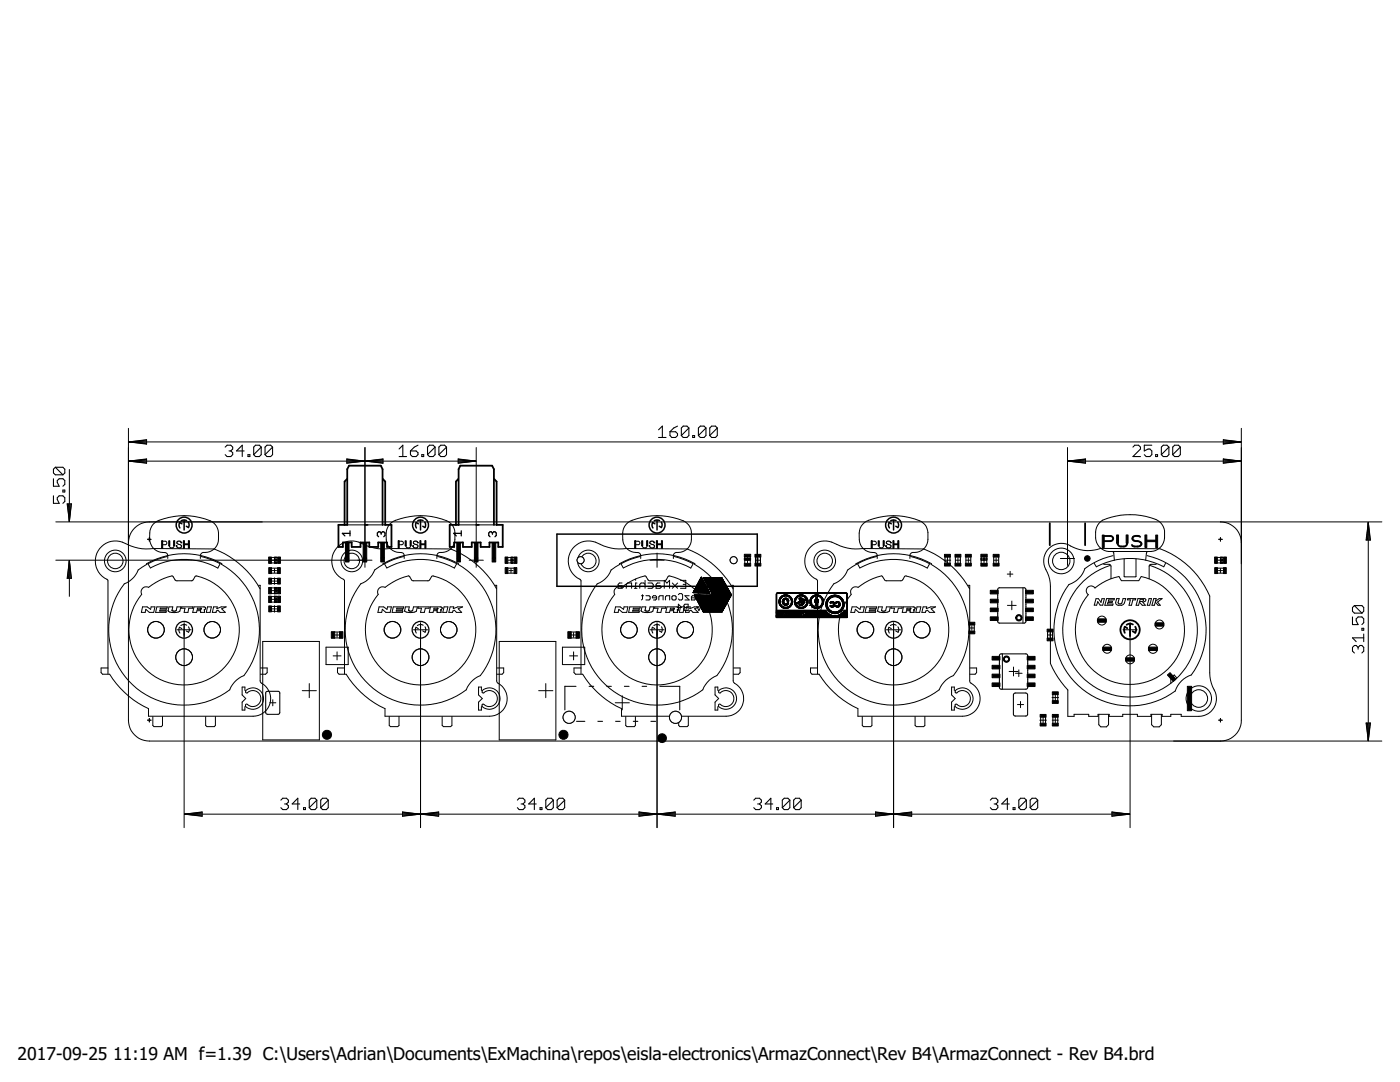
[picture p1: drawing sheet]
<svg xmlns="http://www.w3.org/2000/svg" width="279mm" height="216mm" viewBox="0 0 279 216" stroke-linecap="round" stroke-linejoin="round" font-family="sans-serif">
<defs><g id="words">
<g font-size="3.5">
<text x="3.5" y="211.4">2017-09-25</text>
<text x="22.6" y="211.4">11:19 AM f=1.39 C:\Users\Adrian\Documents\ExMachina\repos\eisla-electronics\ArmazConnect\Rev B4\ArmazConnect - Rev B4.brd</text>
</g>
</g></defs>
<g fill="none" stroke="#000" stroke-width=".2">
<path d="M24.8 116.5l1-.5 .9-.8 .9-1.5a14.8 14.8 0 0 1 21.5 3.4 15.1 15.1 0 0 1-.4 17.7l-1.1 .6-.8 .7-1 1.5a15 15 0 0 1-19.7-1.3 15 15 0 0 1-1.3-19.8zM26.9 105.4l.4-.4a4 4 0 0 1 2.5-.9h213.8a4.2 4.2 0 0 1 4.1 4.2v35.4a4.2 4.2 0 0 1-4.1 4.2h-213.8a4.2 4.2 0 0 1-4.2-4.2v-35.4l.2-1.1a3.9 3.9 0 0 1 1.1-1.8zM28.4 117.4l.5-.3 .8 .1 2.2-1.4 2.4-.9 .9 1h3.1l.7-1a11 11 0 0 1 7.9 14.8 11 11 0 0 1-15.8 5.4 11 11 0 0 1-2.8-16.5l-.1-.5zM29.4 107.6h.7M29.8 107.3v.7M32.4 108h.7l.2 .3-.2 .4h-.7M33.4 111l-2 .6-1.9 .9 .5 .8a14.1 14.1 0 0 1 13.5 0l.4-.8-1.8-.8-2-.7M33.5 111.4l-.1-.7-.3-.4a2.91 2.91 0 0 1-3.2-3.3 3.1 3.1 0 0 1 2.8-3.5 12.8 12.8 0 0 1 10 .9 3.9 3.9 0 0 1 .7 4.1 2.97 2.97 0 0 1-3.1 1.8l-.3 .3v.8M51.6 116.8h.3v19l.1 .4a3.5 3.5 0 0 1 1.9 4 3.5 3.5 0 0 1-3.4 2.7h-20.9v-1.5a17.9 17.9 0 0 1-7.7-6.9h-1.4l-.3-.3v-.9h1.3M51.9 117.5a18 18 0 0 0-9.2-8h-12.1a9.7 9.7 0 0 1-6.2-1.3 4.1 4.1 0 0 0-5.1 2.4 4.1 4.1 0 0 0 2.2 5.2v18.7M54.1 119.6h1.3M54.1 117.9h1.3"/>
<path d="M54.1 116h1.3M54.2 119h1.2M54.2 118.4h1.2M54.2 117.3h1.2M54.2 111.2h1.2M54.2 112.3h1.2M54.3 111.8h1M54.4 113.9h.8M54.8 111.3v1M54.8 113.5v.8M54.8 115.3v1.3M54.8 117.2v1.3"/>
<path d="M54.8 118.9v1.3M69.3 104.7h7.6M71.4 111.8h2.8M72 116.5a4.8 4.8 0 0 0 2.8-2.8 14.8 14.8 0 0 1 21.5 3.4 15 15 0 0 1-.4 17.7l-1.1 .6-.8 .7-1 1.5a15.1 15.1 0 0 1-19.7-1.3 15.1 15.1 0 0 1-1.3-19.8zM72.8 110.4v2.8M75.6 117.4l.5-.3 .8 .1 2.2-1.4 2.4-.9 .9 1h3.1l.7-1a11 11 0 0 1 7.9 14.8 11 11 0 0 1-15.8 5.4 11 11 0 0 1-2.8-16.5l-.1-.5zM79.6 108h.7l.2 .3-.2 .4h-.7M80.5 111l-1.9 .6-1.9 .9 .5 .8a14.1 14.1 0 0 1 13.5 0l.4-.8-1.8-.8-2-.7M80.7 111.4a1.04 1.04 0 0 0-.2-1l-.2-.1a2.91 2.91 0 0 1-3.2-3.3 3.1 3.1 0 0 1 2.8-3.5 12.8 12.8 0 0 1 10 .9 3.9 3.9 0 0 1 .7 4.1 2.97 2.97 0 0 1-3.1 1.8l-.3 .3v.8M91.5 104.7h7.6M93.6 111.8h2.9M95 110.4v2.8"/>
<path d="M98.8 116.8h.3v19a.88 .88 0 0 0 .7 .8 3.5 3.5 0 0 1 1.2 3.9 3.5 3.5 0 0 1-3.3 2.4h-20.9v-1.5a17.9 17.9 0 0 1-7.7-6.9h-1.4l-.3-.3v-.9h1.3M99.1 117.5a18 18 0 0 0-9.2-8h-12.1a9.7 9.7 0 0 1-6.2-1.3 4.1 4.1 0 0 0-5.1 2.4 4.1 4.1 0 0 0 2.2 5.2v18.7M101.4 111.2h1.2M101.4 112.3h1.2M101.5 111.8h1M101.6 113.9h.8M102 111.3v1M102 113.5v.8M122 113.7a4.7 4.7 0 0 1-2.8 2.8 15.1 15.1 0 0 0 1.3 19.8 15.1 15.1 0 0 0 19.8 1.3l.5-1 .8-.9 1.5-.9a15.1 15.1 0 0 0 1.3-16.3 15.1 15.1 0 0 0-14.4-8 14 14 0 0 0-8 3.2M122.9 117.4l.4-.3 .8 .1 2.2-1.4 2.4-.9 .9 1h3.1l.7-1a11 11 0 0 1 7.9 14.8 11 11 0 0 1-15.8 5.4 11 11 0 0 1-2.8-16.5l-.1-.8zM124.1 116.3h-.5l-.2 .3v.8h.7l.3-.3-.3-.2h-.7M125 117.4v-.8l.2-.3h.8v1.1"/>
<path d="M126.6 117.4h.5M126.8 108h.7l.2 .3-.2 .4h-.7M126.9 115.5v.3M127.1 116.3h-.2v1.1M127.7 111l-1.9 .6-1.9 .9 .5 .8a14.1 14.1 0 0 1 13.5 0l.4-.8-1.8-.8-2-.7M127.9 111.4l-.1-.7-.3-.4a2.91 2.91 0 0 1-3.2-3.3 3.1 3.1 0 0 1 2.8-3.5 13.5 13.5 0 0 1 9.6 .6l.4 .3a3.8 3.8 0 0 1 .7 4.1 2.92 2.92 0 0 1-3.1 1.8l-.3 .3v.8M128 118.9h.4M128.2 118.7v.8l-.2 .2M128.7 116.6l-.2-.3h-.5l-.3 .3v.8M128.7 115.8v1.6M128.9 118.9h.6l.3 .2v.4l-.3 .2h-.6M129.3 116.3h.8l.3 .3v.5l-.3 .3h-.8"/>
<path d="M129.7 111.8h2.8M131 119.3h-.8l.2-.4h.4l.2 .2v.4l-.2 .2h-.4M131.1 110.4v2.8M131.5 119.7v-.6l.2-.2h.6v.8M131.7 116.3h-.5l-.3 .3v.8h.8l.3-.3-.3-.2h-.8M132.6 117.4v-1.6l.5 .5 .5-.5v1.6M132.8 119.7v-.6l.2-.2h.6v.8M134.2 116.3l1 1.1M134.3 118.9h.4l.2 .2v.4l-.2 .2h-.4l-.2-.2v-.4zM135.2 116.3l-1 1.1M135.4 118.7l.2-.3h.4l.2 .3v.8l-.2 .2h-.4l-.2-.2M135.8 115.8h1.1v1.6h-1.1"/>
<path d="M136.3 116.6h.6M137.5 118.9h-.8l.8 .8h-.8M138.3 118.3h3.3M138.3 118.2h3.3M138.4 118.1h3.2M138.4 118.1h3.1M138.4 118l3.1 .1M138.4 118h3.1M138.5 118.3h3.1M138.5 118h3M138.5 117.9h2.9M138.5 117.8l2.9 .1"/>
<path d="M138.5 117.8h2.9M138.6 117.8h2.8M138.6 118.7h7.3M138.6 118.7h.6M138.6 117.7h2.7M138.6 118.8h3.5M138.7 117.6h2.6M138.7 118.9h3.3M138.7 117.5h2.5M138.7 119h3.3M138.7 117.4h2.5M138.8 119.1h7"/>
<path d="M138.8 117.4h2.3M138.8 119.1h3.1M138.8 117.3h2.3M138.8 119.2h3.1M138.8 117.2l2.3 .1M138.9 119.2h3M138.9 117.2h2.2M138.9 119.3h2.9M138.9 117.2h2.1M138.9 119.4h2.9M138.9 117.1h2.1M139 117h1.9"/>
<path d="M139 116.9h1.9M139.1 116.8h1.8M139.1 119.7h2.5M139.1 119.7h2.6v-.8l.4-.5 .4 .5v.8M139.1 116.7h1.7M139.1 119.8h2.5M139.1 116.6l1.7 .1M139.2 119.8h2.4M139.2 116.6h1.5M139.2 119.9h2.3M139.2 116.5h1.5M139.2 120h2.3"/>
<path d="M139.3 116.4h1.4M139.3 116.4h1.3M139.3 116.3h1.3M139.4 116.3h1.2M139.4 116.2h1.1M139.4 116.1h1.1M139.5 116.1h1M139.5 116h.9M139.6 115.9h.8M139.6 115.8h.7M139.7 115.7h.6M139.7 119.1v.6"/>
<path d="M139.7 119.1l-.2-.2-.2 .2v.6M139.7 115.6h.5M139.7 115.5h.5M139.8 118.3h1.9M139.8 115.5h.4M139.8 115.5h.3M139.8 115.4h.3M139.8 115.3h.3M139.9 115.3h.2M139.9 115.3h.1M139.9 118.9l-.2 .2M139.9 115.2h.1"/>
<path d="M140 115.2h.1M140 115.1l1.7 3.3-3.4-.1M140 115.1l-1.7 3.2M140.1 118.9v.8M140.4 115.3h3.7M140.4 115.4h3.7M140.5 115.4h3.6M140.5 115.4l3.7 .1M140.5 115.5h3.7M140.6 115.6h3.6M140.6 115.6l3.7 .1M140.7 115.8h3.7"/>
<path d="M140.7 115.8l3.7 .1M140.7 115.9h3.7M140.8 115.9l3.6 .1M140.8 118.9l.4 .4M140.8 116.1h3.7M140.9 116.1h2.6M140.9 116.2h2.6M140.9 116.2l3.7 .1M140.9 116.3h2.5M141 116.3h2.4M141.1 116.5h3.7M141.1 116.5h2.2"/>
<path d="M141.1 116.6h2.2M141.2 118.9v.8M141.2 116.8h2M141.3 116.9h1.8M141.3 117h1.8M141.4 117h1.6M141.4 117.1h1.6M141.4 117.2h1.6M141.5 117.3h1.4M141.6 117.5h1.2M141.6 119.9h3.7M141.6 117.6h1.1"/>
<path d="M141.7 119.9h3.6M141.7 119.6l-2.6 .1M141.7 117.6h1M141.7 119.6h-2.7M141.7 119.8h3.7M141.7 119.5h-2.7M141.7 117.7h1M141.8 119.5h-2.8M141.8 119.7h.9M141.8 117.8h.8M141.8 119.6l.9 .1M141.8 117.9h.8"/>
<path d="M141.9 119.5h.7M142 119.4h.6M142 119.3h.5M142 118.2h.4M142 118.3h.4M142 118.9h-3.8l-.2 .2v.6h.6l.2-.2-.2-.2h-.6M142 119.2l.5 .1M142 118.3h.3M142.1 119.2h.4M142.1 118.8l-3.5-.1 1.8 3.4M142.1 118.8l-1.7 3.3M142.1 119.1h.3"/>
<path d="M142.1 118.4h.2M142.2 119l.2 .1M142.2 118.5h.1M142.2 119h.1M142.2 118.6h.1M142.2 118v1.4M142.2 118.9h.1M142.3 118.9l-1.9 3.2M142.3 118.4h-.2M142.4 118.8l.6 1.3-.7-1.2M142.4 118.6h3.5M142.4 118.2h-.4"/>
<path d="M142.5 118.9h3.3M142.5 118.5h3.4M142.5 118.1l-.5 .1M142.5 118.1h-.6M142.5 118.4h3.3M142.5 119h3.3M142.5 118h-.6M142.5 119.1h3.2M142.6 119.2h3.1M142.6 117.9l-.7 .1M142.6 118.3h3.1M142.6 119.3h3"/>
<path d="M142.6 118.2h3.1M142.6 119.4h3M142.6 118.1l3.1 .1M142.7 119.4h2.9M142.7 118.1h2.9M142.7 119.5h2.8M142.7 118h2.9M142.7 117.7h-1M142.7 117.9h2.8M142.8 117.9h2.7M142.8 119.7h2.6M142.8 117.8h2.7"/>
<path d="M142.8 117.5h-1.2M142.8 117.4l-1.2 .1M142.9 117.7h2.5M142.9 117.4h-1.3M142.9 117.6l2.5 .1M142.9 117.6h2.5M142.9 117.6h2.4M142.9 117.3h-1.4M142.9 117.5h2.4M142.9 117.2l-1.4 .1M143 117.4h2.3M143 117.4h2.2"/>
<path d="M143 118.6h2.9M143 117.1h-1.6M143 117.3h2.2M143.1 117.2h2.1M143.1 117.2h2M143.1 117.1l2 .1M143.1 117.1h2M143.2 117.1h1.9M143.2 117h1.8M143.2 116.8h-2M143.2 116.9h1.8M143.2 116.7l-2 .1"/>
<path d="M143.2 116.9h1.7M143.2 116.7h-2M143.3 116.8h1.6M143.3 116.7h1.6M143.3 116.6l1.5 .1M143.4 116.6h1.4M143.4 116.4l-2.4 .1M143.4 116.4h-2.4M143.4 116.5h1.3M143.5 116.4h1.2M143.5 116.3h1.1M143.6 116.2h1"/>
<path d="M143.6 116.1l.9 .1M144 115.2l2 3.5M144 115.2l-3.6 .1 1.8 3.3M144 115.2l-1.8 3.4M144 115.2l-1.6 3.4 2.7 .1-2.7 .1M144.3 115.7h-3.7M144.3 115.7l-3.6 .1M144.5 116h-3.7M144.5 116l-3.7 .1M144.7 118.7h1.3M145.3 120h-3.7M145.4 119.8l-3.7 .1"/>
<path d="M145.4 119.7h-3.6M145.5 119.6l-2.7 .1M145.5 119.6h-3.7M145.8 119h-3.3M145.9 118.9h-3.5M145.9 118.8l-3.5 .1M145.9 118.8h-2.9M146 118.7l-1.9 3.4h-3.7M146 116.8h.3v19a.88 .88 0 0 0 .7 .8 3.5 3.5 0 0 1 1.2 3.9 3.5 3.5 0 0 1-3.3 2.4h-20.9v-1.5a17.9 17.9 0 0 1-7.7-6.9h-1.4l-.3-.3v-.9h1.4M146.3 117.5a18 18 0 0 0-9.2-8h-12.1a9.7 9.7 0 0 1-6.2-1.3 4.1 4.1 0 0 0-5.1 2.4 4.1 4.1 0 0 0 2.2 5.2l.1 18.7M148.6 111.2v1.2M148.7 111.8h1"/>
<path d="M149.2 111.3v1M149.7 111.2v1.2M150.8 111.8h.9M151.3 111.4v.8M166.4 116.5l1.5-.9a4.4 4.4 0 0 0 1.3-1.9 14.8 14.8 0 0 1 21.5 3.4 15 15 0 0 1-.4 17.7l-1.5 .9-.8 .9-.6 1a15 15 0 0 1-19.7-1.3 15 15 0 0 1-1.3-19.8zM174 108h.7l.2 .4-.2 .3h-.7M174.9 111l-1.9 .6-1.9 .9 .5 .8a14.1 14.1 0 0 1 13.5 0l.4-.8-1.8-.8-2-.7M175.1 111.4l-.1-.7-.3-.4a2.91 2.91 0 0 1-3.2-3.3 3.1 3.1 0 0 1 2.8-3.5 12.8 12.8 0 0 1 10 .9 3.9 3.9 0 0 1 .7 4.1 2.92 2.92 0 0 1-3.1 1.8l-.3 .3v.8M175.9 114.9l-2.4 .9-2.2 1.4a1.02 1.02 0 0 0-1.2 .2 1.02 1.02 0 0 0-.2 1.2 11 11 0 0 0 2.8 16.5 11 11 0 0 0 15.8-5.4 11 11 0 0 0-7.9-14.8l-.7 1h-3.1l-.9-1M188.4 111.8h1.3M189.1 111.1v1.3M190.7 111.8h1"/>
<path d="M191.2 111.3v1M192.8 111.8h.9M193.2 116.8h.3v19l.1 .4a3.5 3.5 0 0 1 1.9 4 3.5 3.5 0 0 1-3.4 2.7h-20.9v-1.5a17.9 17.9 0 0 1-7.7-6.9h-1.4l-.3-.3v-.9h1.4M193.3 111.3v.9M193.5 117.5a18 18 0 0 0-9.2-8h-12.1a9.7 9.7 0 0 1-6.2-1.3 4 4 0 0 0-5.1 2.3 4 4 0 0 0 2.1 5.2l.2 .2v18.6M195.8 111.2v1.2M195.9 111.8h1M196.4 111.3v1M196.9 111.2v1.2M198.4 111.8h.8M198.8 111.4v.8M201 114.6h1.1"/>
<path d="M201.6 114v1.1M201.9 119.9v1.8M204.2 117.3v7M209.4 109.4a3.8 3.8 0 0 1 4.9-.2 6.9 6.9 0 0 0 5.3 .2l11.9 .1a17.3 17.3 0 0 1 9.9 9.4v15.4l.2 1.4 .4 1.3a3.6 3.6 0 0 1 .5 3.8 3.6 3.6 0 0 1-3.2 2.1h-3.6v-.4h-2v.4h-1.8v-.4h-2.2v.4h-2.7v-.4h-2.9v.4h-2.7v-.4h-2.3v.4h-1.8v-.4h-2.9v.4h-1.3v-5.2l-2-2.5-1.5-2.8v-15.4l-.1-1.4-.5-1.3a3.7 3.7 0 0 1 .4-4.9zM211.6 111.4h2.8M213 110v2.8M217 117.3l.4-.3 .5-.1 .6 .4 .7-.5a10.6 10.6 0 0 1 4.1-1.8l.5 .9h3.5l.5-.9a10.9 10.9 0 0 1 7.8 14.7 10.9 10.9 0 0 1-15.7 5.3 10.9 10.9 0 0 1-2.7-16.3l-.4-.7zM218.4 112.4l.4 .7a14.5 14.5 0 0 1 13.5 0l.3-.7M218.7 119.5h.5l.5 .7 .2-.7h.5l-.3 1.3h-.5l-.5-.7-.2 .7h-.5zM219.3 104.4a3.8 3.8 0 0 1 2.5-1.2 13.3 13.3 0 0 1 9.5 .8l.6 .6a3.9 3.9 0 0 1 .1 4.1l-.6 .7a2.66 2.66 0 0 1-1.7 .6h-8.4a3.1 3.1 0 0 1-2.6-3.8 2.9 2.9 0 0 1 .6-1.8zM220.3 112.6h1.1l.3 .2v2.7M220.9 119.4h1.5l-.1 .3h-1l-.1 .3h.8v.2h-.9l-.1 .3h1.1v.3h-1.6z"/>
<path d="M221.6 112.8a13.4 13.4 0 0 0-7 20.7 13.4 13.4 0 0 0 21.8 0 13.4 13.4 0 0 0-6.9-20.7M222.1 110.1l.2 .2 .1 1.5M222.1 110.9l-1 .2a14.2 14.2 0 0 0-4.6 2.4 5.1 5.1 0 0 1-3.2 3.1 15.2 15.2 0 0 0 1.5 19.8 15.2 15.2 0 0 0 19.7 1.5 5 5 0 0 1 3.2-3.2 15.2 15.2 0 0 0-8.8-23.8M222.9 119.4h.5l-.3 .8 .3 .3 .4-.1 .3-1h.6l-.5 1.2a1.26 1.26 0 0 1-1.4 0l-.1-.4zM224.3 111.5v3.5l.2 .1 2.2-.1v-3.5M225.1 119.4h1.6l-.1 .3h-.5l-.3 1.1h-.5l.3-1.1h-.6zM227.1 119.4l1.5 .1v.4l-.5 .3 .5 .6h-.6l-.6-.7-.2 .7h-.5zM227.6 119.6h.5l.1 .3-.8 .1zM228.9 110.1l-.3 1.7M229.3 119.4h.5l-.4 1.4h-.4zM230.3 119.4h.4l-.1 .6 .7-.6h.6l-.9 .7 .6 .7h-.5l-.5-.7-.2 .7h-.5zM230.7 112.6h-1l-.3 .2-.1 2.7"/>
<path d="M243 111.2h1.2M243 112.3h1.2M243.1 111.8h1M243.2 113.9h.8M243.2 107.6h.7M243.6 107.3v.7M243.6 111.3v1M243.6 113.5v.8M28.4 121.1h1l.7 .5 .1-.5h.7l-.2 1.1h-.9l-.7-.6-.1 .6h-.8zM31.3 121.1h2.1l-.1 .2h-1.3v.2h1.2l-.1 .3h-1.2v.1h1.3l-.1 .3h-2zM33.7 121.1h.8l-.2 .7a.57 .57 0 0 0 .9 0l.1-.7h.8l-.2 .8a2.03 2.03 0 0 1-2.4 0zM34.3 121.8h.1"/>
<path d="M35.3 125.7h2.8M36.3 121.1h2.2l-.1 .3h-.7l-.2 .8h-.8l.2-.8h-.7zM36.7 124.2v2.9M38.7 121.1h2.1l.2 .2-.2 .4v.5h-.7l-.1-.3h-.7l-.1 .3h-.7zM39.4 121.3l.8 .2-.2 .1h-.6zM40.7 121.7h.1M41.4 121.1h.8l-.3 1.1h-.7zM42.6 121.1h.7v.4l.9-.4h.9l-.9 .4 .8 .7h-1.1l-.4-.4-.3 .1-.1 .3h-.7zM48.9 137.8v-.7h-.6v1.6l.7 .7-.7 .7v1.6h.6v-.7M49 137.8a2.14 2.14 0 0 1 3 .1 2.14 2.14 0 0 1 0 3 2.14 2.14 0 0 1-3 .1v-.4l.2-.1a1.64 1.64 0 0 0 2.4 .1 1.64 1.64 0 0 0 0-2.4 1.64 1.64 0 0 0-2.4 .1l-.2-.1zM52 133.3h1.3v.9l-.3 .3h-1M52.4 128h11.3v19.6h-11.3z"/>
<path d="M54.1 121.5h1.3M54.2 120.1h1.2M54.4 139.6v1.2M54.8 120.8v1.4M60.3 137.8h2.8M61.7 136.4v2.8M65.1 129.1h4.4v3.5h-4.4zM66.5 130.9h1.6M66.8 127.3h1M66.8 126.1h1M66.8 126.7h1M67.3 126.2v1"/>
<path d="M67.3 130.1v1.6M75.6 121.1h1l.6 .5 .1-.5h.8l-.2 1.1h-.9l-.7-.6-.1 .6h-.8zM78.5 121.1h2.1l-.1 .2h-1.3v.2h1.2l-.1 .3h-1.2v.1h1.3l-.1 .3h-2zM80.9 121.1h.8l-.2 .7a.55 .55 0 0 0 .9 0l.1-.7h.8l-.2 .8a2.03 2.03 0 0 1-2.3 0zM81.5 121.8h.1M82.5 125.7h2.8M83.5 121.1h2.2l-.1 .3h-.7l-.2 .8h-.8l.2-.8h-.7zM83.9 124.2v2.9M85.9 121.1h2.1l.2 .2-.2 .4v.5h-.8v-.3h-.7l-.1 .3h-.7zM86.6 121.3l.8 .2-.8 .1zM87.9 121.7h.1M88.6 121.1h.8l-.3 1.1h-.7z"/>
<path d="M89.8 121.1h.8l-.1 .4 .9-.4h.9l-.9 .4 .7 .7h-1l-.4-.4-.3 .1-.1 .3h-.7zM96.1 137.8v-.7h-.6v1.6l.7 .7-.7 .7v1.6h.6v-.7M96.2 137.8a2.14 2.14 0 0 1 3 .1 2.14 2.14 0 0 1 0 3 2.14 2.14 0 0 1-3 .1l.1-.5a2.6 2.6 0 0 0 1.9 .4 1.62 1.62 0 0 0 .8-2.4 1.62 1.62 0 0 0-2.6-.2l-.2-.1zM99.2 133.3h1.3v.9l-.3 .3h-1M99.6 128h11.3v19.6h-11.3zM107.5 137.8h2.8M108.9 136.4v2.8M112.2 129.1h4.5v3.5h-4.5zM113.7 130.9h1.6M114 127.3h1M114 126.1h1M114 126.7h1"/>
<path d="M114.5 126.2v1M114.5 130.1v1.6M122.9 121.1h.9l.6 .5 .1-.5h.8l-.2 1.1h-.9l-.7-.6-.1 .6h-.8zM124.2 138.8v2.8M125.7 121.1h2.1l-.1 .2h-1.3v.2h1.2l-.1 .3h-1.2v.1h1.3l-.1 .3h-2zM128.1 121.1h.8l-.2 .7a.54 .54 0 0 0 .9 0l.1-.7h.8l-.2 .8a2.03 2.03 0 0 1-2.3 0zM128.7 121.8h.1M129.7 125.7h2.8M130.7 121.1h2.2l-.1 .3h-.7l-.2 .8h-.8l.2-.8h-.7zM131.1 124.2v2.9M133.1 121.1h2.1l.2 .2-.2 .4v.5h-.7l-.1-.3h-.7l-.1 .3h-.7zM133.8 121.3l.8 .2-.2 .1h-.6z"/>
<path d="M135.1 121.7h.1M135.2 121.2h.8l-.6-.6v1.2M135.8 121.1h.8l-.3 1.1h-.7zM136.5 120.8l.2-.2h.6v1.2h-.6l-.2-.2 .2-.4zM136.7 121.2h.6M137 121.1h.8l-.1 .4 .9-.4h.9l-.9 .4 .7 .7h-1l-.4-.4-.3 .1-.1 .3h-.7zM139.1 121l.4 .8 .4-.8M139.3 120h2.2M139.3 120.1h2.1M139.3 120.2h2.1M139.4 120.2h2M139.4 120.3h1.9"/>
<path d="M139.4 120.4h1.9M139.5 120.4h1.8M139.5 120.5h1.7M139.6 120.6h1.6M139.6 120.7h1.5M139.7 120.8h1.4M139.7 120.9h1.3M139.8 121h4.9M139.8 121.1h4.9M139.8 121.1h4.8M139.9 121.2h1M139.9 121.2h4.7"/>
<path d="M140 121.4l4.5 .1M140 121.5h4.4M140.1 121.6h4.3M140.1 121.7h4.2M140.2 121.7h4.1M140.2 121.8h4.1M140.3 121.9h3.9M140.3 122h3.9M140.3 122h3.8M140.3 122.1h3.8M140.6 121l-.2 .4M140.9 121l-1.1 .1"/>
<path d="M141 121l.2 .2v.4l-.2 .2M141.1 120.9h3.6M141.1 120.9h3.7M141.2 120.8h3.6M141.2 120.6h3.7M141.3 120.6h3.6M141.4 120.4h3.6M141.6 120.1h3.6M141.6 120h3.6M141.9 120.6l-.2 .2v.4l.2 .2M142.1 121.4l-.4 .4M142.5 120.6v1.2"/>
<path d="M143.3 137.8v-.7h-.6v1.6l.7 .7-.7 .7v1.6h.6v-.7M143.4 137.8a2.14 2.14 0 0 1 3 .1 2.14 2.14 0 0 1 0 3 2.14 2.14 0 0 1-3 .1l.1-.5a2.6 2.6 0 0 0 1.9 .4 1.62 1.62 0 0 0 .8-2.4 1.62 1.62 0 0 0-2.6-.2l-.2-.1zM144.4 121.5h-4.3M144.5 121.4h-4.5M144.5 121.3h-4.5M144.5 121.3h-4.6M144.6 121.2h-3.7M144.7 121l-3.7 .1M144.8 120.8l-3.7 .1M144.9 120.7h-3.7M145 120.5l-3.7 .1M145 120.5h-3.7"/>
<path d="M145 120.4l-3.6 .1M145.1 120.3l-3.7 .1M145.1 120.3h-3.7M145.1 120.2h-3.6M145.2 120.2h-3.7M145.2 120.1l-3.7 .1M146.4 133.3h1.3v.9l-.3 .3h-1M161.5 120.8h1M162 120.3v1M170.1 121.1h.8l.7 .5 .1-.5h.8l-.2 1.1h-.9l-.7-.6-.1 .6h-.8zM172.9 121.1h2.1l-.1 .2h-1.3v.2h1.2l-.1 .3h-1.2v.1h1.3l-.1 .3h-2.1zM175.9 121.8a.57 .57 0 0 0 .9 0l.1-.7h.8l-.2 .8a2.21 2.21 0 0 1-2.3 0"/>
<path d="M175.9 121.8h.1M175.9 121.8l.2-.7h-.8l-.2 .8M176.9 125.7h2.8M177.9 121.1h2.2l-.1 .3h-.7l-.2 .8h-.8l.2-.8h-.7zM178.3 124.2v2.9M181 121.3l.8 .2-.2 .1h-.6zM181.6 121.9h.1M182.4 121.7l.2-.4-.2-.2h-2.1l-.2 1.1h.7l.1-.3h.7M182.4 121.7h.1M182.4 121.7v.5h-.7v-.3M183 121.1h.8l-.3 1.1h-.7zM184.2 121.1h.8l-.1 .4 .9-.4h.9l-.9 .4 .7 .7h-1l-.4-.4-.3 .1-.1 .3h-.7z"/>
<path d="M190.5 137.8v-.7h-.6v1.6l.7 .7-.7 .7v1.6h.6v-.7M190.6 137.8a2.14 2.14 0 0 1 3 .1 2.14 2.14 0 0 1 0 3 2.14 2.14 0 0 1-3 .1l.1-.5a2.6 2.6 0 0 0 1.9 .4 1.62 1.62 0 0 0 .8-2.4 1.62 1.62 0 0 0-2.6-.2l-.2-.1zM193.5 125.3h.9M193.6 133.3h1.3v.9l-.3 .3h-1M194 124.9v.9M200 130.5v7M201.1 120.8h1.7M201.4 134h1.8M202.3 133.1v1.8M202.6 134.3h1.4M203.3 133.7v1.3M203.7 140v1.2"/>
<path d="M209.1 126.7h.9M209.6 126.3v.8M210 139.2h1.3M210.6 138.5v1.3M224.1 125.7h2.8M225.5 124.2v2.9M233.7 135.4v1M234.1 134.9l.2-.2 .5 .5M29.4 143.7h.7M29.8 143.4v.7M32.4 143v1.8l-.2 .2h-1.5l-.2-.2v-1.8M43 143v1.8l-.2 .2h-1.5l-.3-.3v-1.7"/>
<path d="M53.8 140.2h1.3M79.6 143v1.8l-.2 .2h-1.5l-.2-.2v-1.8M90.2 143v1.8l-.3 .2h-1.4l-.3-.3v-1.7M122.8 140.2h2.8M126.8 143v1.8l-.2 .2h-1.5l-.2-.2v-1.8M137.4 143v1.8l-.3 .2h-1.4l-.3-.3v-1.7M174 143v1.8l-.2 .2h-1.5l-.2-.2v-1.8M184.6 143v1.8l-.3 .2h-1.4l-.3-.3v-1.7M203.1 140.6h1.2M207.5 143.7h1.3M208.2 143v1.4M210 143.7h1.2"/>
<path d="M210.6 143.1v1.2M219.3 142.6v2l.4 .4h1.1l.4-.4v-2M229.8 142.6v2l.5 .4h1.1l.4-.4v-2M243.2 143.7h.7M243.6 143.4v.7"/>
<circle cx="23" cy="111.9" r="2.16"/>
<circle cx="23" cy="111.9" r="1.55"/>
<circle cx="70.2" cy="111.9" r="2.16"/>
<circle cx="70.2" cy="111.9" r="1.55"/>
<circle cx="117.4" cy="111.9" r="2.16"/>
<circle cx="117.4" cy="111.9" r="1.55"/>
<circle cx="146.4" cy="111.8" r=".7"/>
<circle cx="164.6" cy="111.9" r="2.16"/>
<circle cx="164.6" cy="111.9" r="1.55"/>
<circle cx="211.8" cy="111.9" r="2.56"/>
<circle cx="211.8" cy="111.9" r="1.74"/>
<circle cx="31.1" cy="125.7" r="1.67"/>
<circle cx="31.1" cy="125.7" r="1.65"/>
<circle cx="36.7" cy="131.1" r="1.67"/>
<circle cx="42.4" cy="125.7" r="1.65"/>
<circle cx="78.3" cy="125.7" r="1.67"/>
<circle cx="78.3" cy="125.7" r="1.65"/>
<circle cx="83.9" cy="131.1" r="1.67"/>
<circle cx="89.6" cy="125.7" r="1.65"/>
<circle cx="125.5" cy="125.7" r="1.67"/>
<circle cx="125.5" cy="125.7" r="1.65"/>
<circle cx="131.1" cy="131.1" r="1.67"/>
<circle cx="136.8" cy="125.7" r="1.65"/>
<circle cx="172.7" cy="125.7" r="1.67"/>
<circle cx="172.7" cy="125.7" r="1.65"/>
<circle cx="178.3" cy="131.1" r="1.67"/>
<circle cx="184" cy="125.7" r="1.65"/>
<circle cx="219.9" cy="123.8" r=".89"/>
<circle cx="221" cy="129.5" r=".89"/>
<circle cx="225.5" cy="131.6" r=".89"/>
<circle cx="230.1" cy="129.5" r=".91"/>
<circle cx="231.4" cy="124.6" r=".89"/>
<circle cx="239.2" cy="139.4" r="2.54"/>
<circle cx="239.2" cy="139.4" r="1.76"/>
</g>
<g fill="none" stroke="#000" stroke-width=".3">
<path d="M36.3 104.5l-.4-.2-.2 .5 .2 .5M36.7 103.8v1.9M37.3 103.9l-.6-.1-.5 .1M37.6 104.2l.1 .5-.1 .6-.4-.3M83.5 104.5l-.4-.2-.2 .5 .2 .5M83.9 103.8v1.9M84.4 103.9l-.5-.1-.5 .1M84.8 104.2a1 1 0 0 1 0 1.1l-.4-.3M111.1 106.6h40v10.4h-40zM130.7 104.5l-.4-.2a.94 .94 0 0 0 0 1M131.1 103.8v1.9M131.6 103.9l-.5-.1-.5 .1"/>
<path d="M132 104.2a1 1 0 0 1 0 1.1l-.4-.3M177.9 104.5l-.5-.2a1 1 0 0 0 .1 1M178.3 103.8v1.9M178.8 103.9l-.5-.1-.5 .1M179.2 104.2a.95 .95 0 0 1 0 1.1l-.4-.3"/>
<circle cx="36.7" cy="104.8" r="1.59"/>
<circle cx="83.9" cy="104.8" r="1.59"/>
<circle cx="131.1" cy="104.8" r="1.59"/>
<circle cx="178.3" cy="104.8" r="1.59"/>
</g>
<g fill="none" stroke="#000" stroke-width=".21">
<path d="M33.8 108.8a.49 .49 0 0 0 .5 .5 .49 .49 0 0 0 .5-.5M36.2 108.2a.42 .42 0 0 0-.6-.3 .42 .42 0 0 0-.2 .6l.6 .2a.34 .34 0 0 1 .2 .4 .34 .34 0 0 1-.3 .2h-.5l-.2-.3M54.2 114.4h1.2M54.2 113.4h1.2M54.2 116.4h1.2M54.2 115.4h1.2M81 108.8a.5 .5 0 0 0 .5 .5 .5 .5 0 0 0 .5-.5M83.4 108.2a.42 .42 0 0 0-.6-.3 .42 .42 0 0 0-.2 .6l.6 .2a.34 .34 0 0 1 .2 .4 .34 .34 0 0 1-.3 .2h-.5l-.2-.3M101.4 114.4h1.2M101.4 113.4h1.2M128.2 108.8a.5 .5 0 0 0 .5 .5 .5 .5 0 0 0 .5-.5M130.6 108.2a.42 .42 0 0 0-.6-.3 .42 .42 0 0 0-.2 .6l.6 .2a.34 .34 0 0 1 .2 .4 .34 .34 0 0 1-.3 .2h-.5l-.2-.3"/>
<path d="M150.8 111.2v1.2M151.8 111.2v1.2M175.4 108.8a.5 .5 0 0 0 .5 .5 .5 .5 0 0 0 .5-.5M177.8 108.2a.42 .42 0 0 0-.6-.3 .42 .42 0 0 0-.2 .6l.6 .2a.37 .37 0 0 1 .2 .5 .37 .37 0 0 1-.6 .1l-.4-.3M188.6 111.2v1.2M189.6 111.2v1.2M190.7 111.2v1.2M191.7 111.2v1.2M192.8 111.2v1.2M193.7 111.2v1.2M198.3 111.2v1.2M199.2 117.4l.3-.1h4.9l.3 .2v6.5l-.2 .3h-5l-.4-.2v-6.5z"/>
<path d="M199.3 111.2v1.2M243 114.4h1.2M243 113.4h1.2M36.3 125.4l-.5-.2a1.09 1.09 0 0 0 .1 1.1M36.7 124.6v2.1M37.3 124.8l-.5-.2-.7 .2M37.6 125.1l.2 .4-.2 .7-.4-.3M53.1 138l2.4-.1 .3 .3v4.2l-2.4 .1-.4-.2v-4zM54.2 122h1.2M54.2 121h1.2M83.5 125.4l-.5-.2a1.15 1.15 0 0 0 .1 1.1M83.9 124.6v2.1"/>
<path d="M84.5 124.8l-.5-.2-.7 .2M84.8 125.1l.2 .6-.2 .5-.4-.3M115 136.9h-2.3v4.7M117.6 136.9h.9M121.1 136.9h.9M124.6 136.9h.9M128.1 136.9h1M130.7 125.4l-.5-.2-.1 .6 .2 .5M131.1 124.6v2.1M131.7 124.8l-.5-.2-.7 .2M131.7 136.9h4v4.7M132 125.1l.2 .4-.2 .7-.4-.3"/>
<path d="M177.9 125.4l-.5-.2-.1 .6 .2 .5M178.3 124.6v2.1M178.9 124.8l-.5-.2-.7 .2M179.2 125.1l.2 .4-.2 .7-.4-.3M193.5 124.7v1.2M194.4 124.7v1.2M199.6 130.6l.2-.1h4.9l.3 .1 .1 .2v6.4l-.1 .2-.3 .1h-4.9l-.3-.2v-6.5zM202.4 138.4l.2-.1 2.4 .1 .1 4.1-.2 .4h-2.3l-.3-.2-.1-4.1zM209.1 126.1v1.2M210.1 126.1v1.2M210.1 138.6v1.2M211.1 138.6v1.2"/>
<path d="M115.1 143.9h1.6M119.3 143.9h.9M122.9 143.9h.9M126.4 143.9h.9M129.9 143.9h.9M207.7 143.1v1.2M208.7 143.1v1.2M210.1 143.1v1.2M211.1 143.1v1.2"/>
</g>
<g fill="none" stroke="#000" stroke-width=".36">
<path d="M69.2 95.6l-.4 .5v8.6M76.4 95.6l.5 .5v8.6h1.2v4.4h-.9v-.9h-1.7v.9h-1.8v-.9h-1.8v.9h-1.7v-.9h-1.8v.9h-.9v-4.4h1.8v-11.1l.4-.7h6.3l.3 .7v11.1M91.4 95.6l-.4 .5v8.6M98.6 95.6l.5 .5v8.6h1.2v4.4h-.9v-.9h-1.7v.9h-1.8v-.9h-1.8v.9h-1.7v-.9h-1.8v.9h-.9v-4.4h1.8v-11.1l.4-.7h6.3l.4 .7v11.1M72.8 104.7h.6M95 104.7h.6M209.5 104.4v4.4M216.6 104.4v4.4M225 125.3l-.5-.2-.2 .6 .2 .6M225.5 124.6v2.3M226.1 124.6l-.8-.1-.5 .2M226.6 125.1l.1 .4-.1 .8-.6-.3"/>
<circle cx="225.5" cy="125.7" r="1.92"/>
</g>
<g fill="#000" stroke="#000" stroke-width=".2">
<path d="M200.4 131.1a.63 .63 0 0 1 1 .1 .63 .63 0 0 1-.4 .9 .63 .63 0 0 1-.8-.6h.2a.42 .42 0 0 1 .7-.3 .42 .42 0 0 1 .1 .7 .42 .42 0 0 1-.7-.2l-.1-.2h-.2z" fill-rule="evenodd"/>
<path d="M202.9 122.8a.63 .63 0 0 1 1 .1 .63 .63 0 0 1-.4 1 .63 .63 0 0 1-.8-.6h.2a.43 .43 0 0 1 .6-.4 .43 .43 0 0 1 .1 .7 .43 .43 0 0 1-.7-.2v-.1h-.2z" fill-rule="evenodd"/>
<circle cx="217" cy="111.4" r=".56"/>
<circle cx="65.2" cy="146.6" r=".92"/>
<circle cx="112.4" cy="146.6" r=".92"/>
<circle cx="132.1" cy="147.3" r=".88"/>
</g>
<g fill="#000" stroke="#000" stroke-width=".2">
<path d="M32.3 107.9h.2v1.5h-.2zM33.7 107.9h.2v1h-.2zM34.6 107.9h.3v1h-.3zM35.1 108.9l.2 .1zM36.1 108.2l.2 .1zM36.6 107.9h.2v1.5h-.2zM36.8 108.5h.8v.2h-.8zM37.6 107.9h.2v1.5h-.2zM53.6 111.1h.6v1.3h-.6zM53.6 117.2h.6v1.3h-.6zM53.6 119h.6v1.2h-.6zM53.6 113.3h.6v1.1h-.6z"/>
<path d="M53.6 115.4h.6v1.1h-.6zM54.8 111.1h.4v.3h-.4zM54.8 112.2h.4v.2h-.4zM54.8 111.6h.4v.4h-.4zM54.8 117.2h.4v.2h-.4zM54.8 118.3h.4v.2h-.4zM54.8 117.6h.4v.5h-.4zM54.8 119h.4v.2h-.4zM54.8 120h.4v.2h-.4zM54.8 119.4h.4v.4h-.4zM55.4 113.3h.5v1.1h-.5zM55.4 115.4h.5v1.1h-.5z"/>
<path d="M55.4 111.1h.6v1.3h-.6zM55.4 117.2h.6v1.3h-.6zM55.4 119h.6v1.2h-.6zM68.9 111.4h.8v.7h-.8zM68.9 108.3h.8v3.1h-.8zM72.5 111.4h.7v.7h-.7zM72.5 108.3h.7v3.1h-.7zM76 111.4h.7v.7h-.7zM76 108.3h.7v3.1h-.7zM79.5 107.9h.2v1.5h-.2zM80.9 107.9h.2v1h-.2zM81.9 107.9h.2v1h-.2z"/>
<path d="M82.3 108.9l.2 .1zM83.3 108.2l.2 .1zM83.8 107.9h.2v1.5h-.2zM84 108.5h.8v.2h-.8zM84.8 107.9h.2v1.5h-.2zM91.2 111.4h.7v.7h-.7zM91.2 108.3h.7v3.1h-.7zM94.7 111.4h.7v.7h-.7zM94.7 108.3h.7v3.1h-.7zM98.2 111.4h.7v.7h-.7zM98.2 108.3h.7v3.1h-.7zM100.8 111.1h.5v1.3h-.5z"/>
<path d="M100.8 113.3h.6v1.1h-.6zM102 111.1h.4v.3h-.4zM102 112.2h.4v.2h-.4zM102 111.6h.4v.4h-.4zM102.6 113.3h.5v1.1h-.5zM102.6 111.1h.6v1.3h-.6zM126.7 107.9h.2v1.5h-.2zM128.1 107.9h.2v1h-.2zM129.1 107.9h.2v1h-.2zM129.5 108.9l.2 .1zM130.5 108.2l.2 .1zM131 107.9h.2v1.5h-.2z"/>
<path d="M131.2 108.5h.8v.2h-.8zM132 107.9h.2v1.5h-.2zM148.5 111.4h.3v.4h-.3zM148.5 110.6h1.3v.5h-1.3zM148.5 112.4h1.3v.6h-1.3zM149 111.4h.4v.4h-.4zM149.6 111.4h.2v.4h-.2zM150.7 110.6h1.1v.6h-1.1zM150.7 112.4h1.1v.5h-1.1zM155 118.4h.1zM155 118.3l14 .1zM155.1 118.3h13.8z"/>
<path d="M155.4 120h.3zM155.4 119.9l.3 .1zM155.4 119.9h.3zM155.5 119.9h.2zM155.5 119.8l.2 .1zM155.5 119.8h.2zM155.5 119.7l.2 .1zM155.5 119.7h.2zM155.5 119.6l.3 .1zM155.5 119.6h.3zM155.5 119.5l.3 .1zM155.5 119.5h.3z"/>
<path d="M155.6 119.5h.2zM155.6 119.4l.2 .1zM155.6 119.4h.3zM155.6 119.3l.3 .1zM155.6 119.3h.3zM155.7 119.3h.3zM155.7 119.2l.3 .1zM155.7 119.2h.3zM155.8 119.1l.3 .1zM155.8 119.1h.4zM155.9 119l.3 .1zM155.9 119l.4 .1z"/>
<path d="M155.9 119h.5zM156 118.9l.5 .1zM156 118.9l.6 .1zM156.1 118.9h1.4zM156.1 120h.3zM156.1 118.8l1.4 .1zM156.1 119.9l.3 .1zM156.1 119.9h.3zM156.1 119.8l.3 .1zM156.2 119.8h.3zM156.2 119.7l.3 .1zM156.2 119.7h.3z"/>
<path d="M156.2 118.8l1.2 .1zM156.3 119.6l.3 .1zM156.3 118.8h1zM156.3 119.6h1zM156.3 119.5l1 .1zM156.3 119.5h1zM156.4 119.5h.8zM156.4 118.7l.8 .1zM156.4 119.4l.8 .1zM156.5 119.4h.6zM156.5 118.7h.6zM156.7 119.3l.3 .1z"/>
<path d="M157 119.6l.3 .1zM157 119.7h.3zM157 118.9l.6 .1zM157 119.9h.5zM157 119.7h.4zM157.1 119.9h.3zM157.1 119.8h.3zM157.1 119.7l.3 .1zM157.1 119.9l.3 .1zM157.1 119.8l.3 .1zM157.1 120h.3zM157.2 120h.1z"/>
<path d="M157.2 118.9l.4 .1zM157.2 119h.5zM157.4 119l.3 .1zM157.4 119l.4 .1zM157.5 119.1h.3zM157.5 119.1l.3 .1zM157.5 119.1l.4 .1zM157.6 119.2h.3zM157.6 119.2l.3 .1zM157.6 119.3h.3zM157.7 119.3l.3 .1zM157.7 119.4h.3z"/>
<path d="M157.8 119.4l.3 .1zM157.8 119.4h.2zM157.8 119.5h.3zM157.8 119.5l.3 .1zM157.9 119.7h.2zM157.9 119.6l.2 .1zM157.9 119.6h.2zM157.9 119.8h.3zM157.9 119.7l.3 .1zM157.9 120h.3zM157.9 119.9l.3 .1zM157.9 119.9h.3z"/>
<path d="M157.9 119.8l.3 .1zM158.5 120h.2zM158.5 119.9l.2 .1zM158.5 119.9h.3zM158.5 119.8l.3 .1zM158.5 119.8h.3zM158.6 119.8h.2zM158.6 119.7l.2 .1zM158.6 119.7h.2zM158.6 119.6l.2 .1zM158.6 119.6h.3zM158.6 119.5l.3 .1z"/>
<path d="M158.6 119.5h.3zM158.7 119.4h.3zM158.7 119.4l.2 .1zM158.7 119.3l.3 .1zM158.7 119.3h.3zM158.8 119.3h.3zM158.8 119.2l.3 .1zM158.8 119.2h.3zM158.9 119.1l.3 .1zM158.9 119.1h.4zM159 119l.3 .1zM159 119l.4 .1z"/>
<path d="M159 119h.4zM159.1 118.9l.5 .1zM159.1 118.9l.6 .1zM159.2 118.9h1.4zM159.2 118.8l1.3 .1zM159.3 118.8l1.2 .1zM159.4 118.8h1zM159.4 119.4h.8zM159.4 119.4h.7zM159.4 118.7l.9 .1zM159.5 119.4l.7 .1zM159.5 119.5l.8 .1z"/>
<path d="M159.5 119.5h.8zM159.5 119.3l.5 .1zM159.6 120h.9zM159.6 120h1zM159.6 119.9l1 .1zM159.6 119.9h1zM159.6 118.7h.6zM159.7 119.3h.2zM160 119.8l.6 .1zM160 119.6h.3zM160 119.6l.4 .1zM160 119.7h1.2z"/>
<path d="M160.1 119.8h.6zM160.1 119.7h.8zM160.1 119.7l.7 .1zM160.1 118.9l.6 .1zM160.2 118.9l.5 .1zM160.3 119h.5zM160.4 119l.4 .1zM160.5 119.6l.7 .1zM160.5 119l.3 .1zM160.5 119.6h.7zM160.5 119.1h.4zM160.6 119.5l.6 .1z"/>
<path d="M160.6 119.1l.3 .1zM160.7 119.2h.3zM160.7 119.5h.5zM160.7 119.2l.3 .1zM160.7 119.3h.3zM160.8 119.5h.3zM160.8 119.3h.3zM160.8 119.3l.3 .1zM160.8 119.4l.3 .1zM160.8 119.4h.3zM161 119.7h.2zM161 119.9h.3z"/>
<path d="M161 119.8l.3 .1zM161 119.8h.3zM161 119.8h.2zM161 119.7l.2 .1zM161 120h.2zM161 119.9l.2 .1zM161 119.9h.2zM161.6 119.8h.3zM161.6 119.7l.3 .1zM161.6 120h.3zM161.6 119.9l.3 .1zM161.6 119.9h.3z"/>
<path d="M161.6 119.8l.3 .1zM161.7 119.7h.2zM161.7 119.6l.2 .1zM161.7 119.6h.2zM161.7 119.5l.3 .1zM161.7 119.5h.3zM161.7 119.4l.3 .1zM161.8 119.4h.2zM161.8 119.4h.3zM161.8 119.3l.3 .1zM161.8 119.3h.3zM161.9 119.2l.3 .1z"/>
<path d="M161.9 119.2h.3zM161.9 119.1l.4 .1zM162 119.1l.3 .1zM162 119.1h.3zM162 119l.4 .1zM162.1 119l.4 .1zM162.1 119h.5zM162.2 118.9l.4 .1zM162.2 118.9l.6 .1zM162.3 118.9h1.4zM162.3 118.8l1.4 .1zM162.4 118.8l1.2 .1z"/>
<path d="M162.5 118.8h1zM162.6 118.7l.8 .1zM162.6 120h.7zM162.6 119.9l.7 .1zM162.6 119.9h.7zM162.6 119.8l.7 .1zM162.6 119.8h.7zM162.6 119.7l.7 .1zM162.6 119.7h.7zM162.7 119.6l.6 .1zM162.7 118.7h.6zM162.8 119.4h.4z"/>
<path d="M162.8 119.3l.4 .1zM162.8 119.3h.4zM162.8 119.4l.3 .1zM162.8 119.2l.3 .1zM162.9 119.3h.3zM162.9 119.5h.2zM162.9 119.2h.2zM163.2 118.9l.5 .1zM163.3 118.9l.5 .1zM163.4 119h.5zM163.5 119l.4 .1zM163.6 119l.3 .1z"/>
<path d="M163.6 119.1h.4zM163.7 119.1l.3 .1zM163.8 119.2h.3zM163.8 119.2l.3 .1zM163.8 119.3h.3zM163.9 119.3h.2zM163.9 119.4h.3zM163.9 119.3l.2 .1zM164 119.5h.3zM164 119.4l.2 .1zM164 119.5l.3 .1zM164 119.6l.3 .1z"/>
<path d="M164 119.6h.3zM164.1 119.8h.2zM164.1 119.7l.2 .1zM164.1 119.7h.2zM164.1 120h.3zM164.1 119.9l.3 .1zM164.1 119.9h.3zM164.1 119.8l.2 .1zM164.9 120h.3zM164.9 119.9l.3 .1zM164.9 119.9h.4zM165 119.8l.3 .1z"/>
<path d="M165 119.8h.3zM165 119.7l.4 .1zM165 119.7h.4zM165.1 119.6l.3 .1zM165.1 119.6h.4zM165.1 119.5l.4 .1zM165.1 119.5h.4zM165.2 119.5h.3zM165.2 119.4l.4 .1zM165.2 119.4h.5zM165.3 119.3l.4 .1zM165.3 119.3h.5z"/>
<path d="M165.4 119.2l.5 .1zM165.4 119.2h.6zM165.5 119.1l.6 .1zM165.5 119.1l.7 .1zM165.5 119.1h.8zM165.6 119l.9 .1zM165.7 119l1.9 .1zM165.7 119h1.9zM165.8 118.9l1.7 .1zM165.8 118.9l1.6 .1zM165.9 118.9h1.5zM166 118.8l1.3 .1z"/>
<path d="M166.1 118.8l1.1 .1zM166.3 118.8h.7zM166.5 118.7l.3 .1zM166.8 119l.9 .1zM167 119.1h.7zM167.2 119.1l.6 .1zM167.3 119.1l.5 .1zM167.3 119.2h.5zM167.4 119.2l.5 .1zM167.4 119.3h.5zM167.5 119.3h.5zM167.5 119.3l.5 .1z"/>
<path d="M167.6 119.4h.4zM167.6 119.4h.5zM167.7 119.4l.4 .1zM167.7 119.5h.4zM167.8 119.5l.4 .1zM167.8 119.6l.4 .1zM167.8 119.6h.4zM167.9 119.7h.3zM167.9 119.7h.4zM167.9 119.8h.4zM167.9 119.7l.4 .1zM168 119.8h.3z"/>
<path d="M168 119.9h.3zM168 119.8l.3 .1zM168 119.9l.4 .1zM168.1 120h.3zM168.9 118.4h.1zM173.9 107.9h.2v1.5h-.2zM175.3 107.9h.2v1h-.2zM176.3 107.9h.2v1h-.2zM176.7 108.9l.2 .1zM177.7 108.2l.2 .1zM178.2 107.9h.2v1.5h-.2zM178.4 108.5h.8v.2h-.8z"/>
<path d="M179.2 107.9h.2v1.5h-.2zM188.5 112.4h1.2v.5h-1.2zM188.5 110.6h1.2v.6h-1.2zM190.6 110.6h1.2v.6h-1.2zM190.6 112.4h1.2v.5h-1.2zM192.7 110.6h1.1v.6h-1.1zM192.7 112.4h1.1v.5h-1.1zM195.7 111.4h.3v.4h-.3zM195.7 110.6h1.3v.5h-1.3zM195.7 112.4h1.3v.6h-1.3zM196.2 111.4h.4v.4h-.4zM196.8 111.4h.2v.4h-.2z"/>
<path d="M197.6 117.8h1.6v.7h-1.6zM197.6 119.6h1.6v.7h-1.6zM198.2 110.6h1.2v.6h-1.2zM198.2 112.4h1.2v.5h-1.2zM204.7 119.6h1.5v.7h-1.5zM204.7 117.8h1.5v.7h-1.5zM220 106.8h.4v2.5h-.4zM222.8 106.7h.4v1.7h-.4zM224.7 106.7h.4v1.7h-.4zM228.5 106.7h.4v2.5h-.4zM228.8 107.8h1.9v.3h-1.9zM230.7 106.8h.3v2.5h-.3z"/>
<path d="M242.4 111.1h.6v1.3h-.6zM242.4 113.3h.6v1.1h-.6zM243.6 111.1h.4v.3h-.4zM243.6 112.2h.4v.2h-.4zM243.6 111.6h.4v.4h-.4zM244.2 113.3h.5v1.1h-.5zM244.2 111.1h.6v1.3h-.6zM53.6 120.9h.6v1.2h-.6zM55.4 120.9h.5v1.2h-.5zM66.1 126h.7v1.4h-.7zM67.8 126h.6v1.4h-.6zM113.3 126h.7v1.4h-.7z"/>
<path d="M115 126h.6v1.4h-.6zM154.9 123.2h14.2zM154.9 123.1l14.2 .1zM154.9 123.1h14.2zM154.9 123l14.2 .1zM154.9 123h14.2zM154.9 122.9l1.3 .1zM154.9 122.9h1.3zM154.9 122.8l1.3 .1zM154.9 122.8h1.3zM154.9 122.7l1.4 .1zM154.9 122.7h1.4z"/>
<path d="M154.9 122.4h1.5zM154.9 122.3l1.5 .1zM154.9 122.3h1.5zM154.9 122.2l1.5 .1zM154.9 122.2h1.6zM154.9 122.1l1.6 .1zM154.9 122h10zM154.9 121.9l10 .1zM154.9 121.9h10zM154.9 121.9h9.9zM154.9 121.8l9.9 .1zM154.9 122.6l1.4 .1z"/>
<path d="M154.9 122.6h1.4zM154.9 122.5l1.4 .1zM154.9 122.5h1.5zM154.9 122.4l1.5 .1zM154.9 122.1h10.1zM154.9 122l10.1 .1zM154.9 122h10.1zM154.9 121.8h9.9zM154.9 123.2l14.2 .1zM155.4 120.2h.3zM155.4 120.1l.3 .1zM155.4 120.1h.3z"/>
<path d="M155.4 120l.3 .1zM155.5 120.4h.2zM155.5 120.3l.2 .1zM155.5 120.3h.2zM155.5 120.2l.2 .1zM155.5 120.2h.2zM155.5 120.5h.3zM155.5 120.4l.3 .1zM155.5 120.6h.3zM155.5 120.5l.3 .1zM155.6 120.6l.3 .1zM155.6 120.6h.2z"/>
<path d="M155.6 120.7l.3 .1zM155.6 120.7h.3zM155.7 120.8h.3zM155.7 120.8l.3 .1zM155.8 120.9h.3zM155.8 120.9l.3 .1zM155.8 121h.4zM155.9 121l.3 .1zM155.9 121.1h.4zM156 121.1h.4zM156 121.1l.5 .1zM156.1 121.2h1.4z"/>
<path d="M156.1 120.1h.3zM156.1 120l.3 .1zM156.1 120.3h.4zM156.1 120.2l.4 .1zM156.1 120.2h.3zM156.1 120.1l.3 .1zM156.2 121.2l1.2 .1zM156.2 120.4h.3zM156.2 120.3l.3 .1zM156.2 120.4l.3 .1zM156.2 121.3h1.2zM156.3 120.5h.4z"/>
<path d="M156.3 120.5h.3zM156.3 120.5l1 .1zM156.3 121.3h1zM156.3 120.6h1zM156.4 122.9l.4 .1zM156.4 120.6l.8 .1zM156.4 121.3l.8 .1zM156.4 122.9h.3zM156.4 122.8l.3 .1zM156.4 120.7h.8zM156.5 122.8h.2zM156.5 120.7l.6 .1z"/>
<path d="M156.6 121.4h.4zM156.6 120.7l.4 .1zM156.7 122.1l.5 .1zM156.7 122.2h.4zM156.7 122.3h.3zM156.7 122.2l.3 .1zM156.8 122.4h.5zM156.8 122.4h.2zM156.8 122.3l.2 .1zM156.8 122.5h.3zM156.8 122.4l.4 .1zM156.8 122.6h.2z"/>
<path d="M156.8 122.5l.2 .1zM156.9 120.5h.5zM157 122.9l.1 .1zM157 120.5h.3zM157 120.4l.4 .1zM157.1 120.4h.3zM157.1 121.1l.5 .1zM157.1 120.3l.3 .1zM157.1 120.3h.3zM157.2 122.7l.3 .1zM157.2 122.7h.3zM157.2 122.7l.2 .1z"/>
<path d="M157.2 122.4h.2zM157.2 122.3l.2 .1zM157.2 121.1h.5zM157.2 122.6l.2 .1zM157.2 122.3h.2zM157.3 121.1h.4zM157.4 122.6l1.8 .1zM157.4 121l.3 .1zM157.4 121h.4zM157.5 122.6h2.2zM157.5 122.9l1.9 .1zM157.5 122.1l1.9 .1z"/>
<path d="M157.5 120.9l.3 .1zM157.5 122.9h1.8zM157.5 122.5l2.2 .1zM157.5 122.2h1.8zM157.6 120.9h.3zM157.6 122.9h1.7zM157.6 122.5l2.1 .1zM157.6 122.2l1.6 .1zM157.6 122.2h1.7zM157.6 122.4h1.6zM157.6 122.3l1.6 .1zM157.6 120.8l.3 .1z"/>
<path d="M157.6 122.8l1.6 .1zM157.6 122.8h1.6zM157.6 122.5h2.1zM157.6 122.4l2.1 .1zM157.6 122.3h1.6zM157.6 122.7l1.6 .1zM157.6 122.7h1.6zM157.6 122.6l1.6 .1zM157.6 120.8h.3zM157.7 120.7l.3 .1zM157.7 120.7h.3zM157.8 120.6l.3 .1z"/>
<path d="M157.8 120.6h.3zM157.8 120.5l.3 .1zM157.8 120.5h.3zM157.9 120.5h.2zM157.9 120.4l.2 .1zM157.9 120.4h.2zM157.9 120.4h.3zM157.9 120.3l.3 .1zM157.9 120.3h.3zM157.9 120.2l.3 .1zM157.9 120.2h.3zM157.9 120.1l.3 .1z"/>
<path d="M157.9 120.1h.3zM157.9 120l.3 .1zM158.5 120.2l.3 .1zM158.5 120.2h.3zM158.5 120.1l.3 .1zM158.5 120.1h.2zM158.5 120l.2 .1zM158.6 120.4l.6 .1zM158.6 120.4h.7zM158.6 120.4h.8zM158.6 120.3l.2 .1zM158.6 120.3h.2z"/>
<path d="M158.6 120.5h.5zM158.6 120.5l.4 .1zM158.6 120.6h.3zM158.7 120.7h.3zM158.7 120.6l.2 .1zM158.7 120.7l.3 .1zM158.7 120.8h.3zM158.8 120.8l.3 .1zM158.8 120.9h.3zM158.9 120.9l.3 .1zM158.9 120.3l.5 .1zM158.9 121h.4z"/>
<path d="M158.9 120.3h.6zM159 121l.3 .1zM159 121.1h.4zM159 120.2l1.6 .1zM159 121.1h.5zM159.1 121.1l.5 .1zM159.1 120.2h1.5zM159.1 121.2h1.6zM159.2 120.2h1.4zM159.2 121.2h1.4zM159.2 121.2l1.3 .1zM159.3 120.1l1.3 .1z"/>
<path d="M159.3 121.3h1.2zM159.3 120.1h1.3zM159.4 122.4h.3zM159.4 122.7h.3zM159.4 122.6l.3 .1zM159.4 122.7l.3 .1zM159.4 122.3l.3 .1zM159.4 121.3h1zM159.4 120.1h1.1zM159.4 120.7l.7 .1zM159.4 120.7l.8 .1zM159.4 120.6h.9z"/>
<path d="M159.5 122.7l.1 .1zM159.5 120.7h.7zM159.5 120.6l.8 .1zM159.5 120.6h.8zM159.5 120l1 .1zM159.5 121.3l.8 .1zM159.6 120.8h.4zM159.7 121.4h.4zM159.7 122.1l.3 .1zM159.7 122.9l.3 .1zM159.8 122.9h.2zM159.8 122.2h.2z"/>
<path d="M159.9 122.8l.1 .1zM159.9 122.2l.1 .1zM159.9 120.5l.5 .1zM159.9 122.8h.1zM159.9 122.7l.1 .1zM159.9 122.3h.1zM160 120.5h.4zM160.1 120.4l.3 .1zM160.1 120.4h.3zM160.1 120.3h.4zM160.1 120.3l.3 .1zM160.2 121.1l.5 .1z"/>
<path d="M160.2 122.9l.3 .1zM160.2 122.4h.2zM160.2 122.3l.2 .1zM160.2 122.3h.2zM160.2 122.2l.2 .1zM160.2 122.2h.3zM160.2 122.1l.3 .1zM160.3 122.9h.2zM160.3 122.8l.2 .1zM160.3 121.1h.5zM160.3 122.8h.2zM160.3 122.7l.2 .1z"/>
<path d="M160.4 122.7l.1 .1zM160.4 122.7h.1zM160.4 121.1h.4zM160.4 121l.4 .1zM160.5 121h.4zM160.5 120.9l.4 .1zM160.6 120.9l.3 .1zM160.7 120.9h.3zM160.7 120.8l.3 .1zM160.7 122.9l1.9 .1zM160.7 122.9h1.9zM160.7 122.8l1.9 .1z"/>
<path d="M160.7 122.8h1.9zM160.7 122.7l1.9 .1zM160.7 122.7h1.9zM160.7 122.6l1.9 .1zM160.7 122.5h1.8zM160.7 122.4l1.8 .1zM160.7 122.4h1.8zM160.7 122.4h1.7zM160.7 122.3l1.7 .1zM160.7 122.3h1.7zM160.7 122.6h1.9zM160.7 122.5l1.8 .1z"/>
<path d="M160.7 122.3h1.6zM160.7 122.2l1.6 .1zM160.7 122.2h1.6zM160.7 122.1l1.6 .1zM160.8 120.8h.3zM160.8 120.7l.3 .1zM160.8 120.7h.3zM160.9 120.6l.2 .1zM160.9 120.6h.3zM160.9 120.5l.3 .1zM160.9 120.5h.3zM161 120.4l.2 .1z"/>
<path d="M161 120.4h.2zM161 120.3l.2 .1zM161 120.3h.3zM161 120.2l.3 .1zM161 120.2h.3zM161 120.2h.2zM161 120.1l.2 .1zM161 120.1h.2zM161 120l.2 .1zM161.6 120.3l.3 .1zM161.6 120.3h.3zM161.6 120.2l.3 .1z"/>
<path d="M161.6 120.2h.3zM161.6 120.1l.3 .1zM161.6 120.1h.3zM161.6 120l.3 .1zM161.7 120.5h.2zM161.7 120.4l.2 .1zM161.7 120.4h.2zM161.7 120.6h.3zM161.7 120.5l.3 .1zM161.7 120.5h.3zM161.7 120.6l.3 .1zM161.8 120.7l.3 .1z"/>
<path d="M161.8 120.7h.2zM161.8 120.8h.3zM161.9 120.8l.3 .1zM161.9 120.9h.3zM162 120.9l.3 .1zM162 121h.4zM162.1 121l.4 .1zM162.1 121.1h.4zM162.1 121.1h.5zM162.2 121.1l.5 .1zM162.2 121.2h1.5zM162.3 121.2h1.4z"/>
<path d="M162.3 121.2l1.3 .1zM162.4 121.3h1.2zM162.5 121.3h1zM162.5 122.1l.3 .1zM162.6 122.2h.2zM162.6 122.2h.3zM162.6 122.3h.2zM162.6 122.2l.2 .1zM162.6 121.3l.8 .1zM162.6 120.2h.7zM162.6 120.1l.7 .1zM162.6 120.1h.7z"/>
<path d="M162.6 120l.7 .1zM162.8 121.4h.4zM162.8 120.9h.4zM162.8 120.8l.4 .1zM162.8 120.8h.4zM162.8 120.7l.4 .1zM162.8 120.7h.4zM162.8 120.6l.4 .1zM162.8 120.6h.4zM162.8 120.5l.4 .1zM162.8 120.5h.4zM162.8 120.4l.4 .1z"/>
<path d="M162.8 120.4h.4zM162.8 120.3l.4 .1zM162.8 120.3h.4zM162.8 120.2l.4 .1zM162.8 122.9l.5 .1zM162.8 122.8h.3zM162.8 122.7l.3 .1zM162.8 122.7h.3zM162.8 122.6l.3 .1zM162.8 122.9h.4zM162.8 122.9h.3zM162.8 122.8l.3 .1z"/>
<path d="M162.8 122.6h.3zM162.8 122.5l.3 .1zM162.9 122.5l.3 .1zM162.9 122.5h.3zM162.9 122.4l.2 .1zM162.9 122.4h.2zM163 122.3l.1 .1zM163 122.3h.1zM163.1 122.1l.2 .1zM163.3 121.1l.5 .1zM163.3 122.7l.3 .1zM163.3 122.7h.3z"/>
<path d="M163.3 122.6l.3 .1zM163.3 122.4h.3zM163.3 122.3l.3 .1zM163.4 122.3h.2zM163.4 121.1h.4zM163.5 121.1h.4zM163.6 121l.3 .1zM163.6 121h.3zM163.7 120.9l.3 .1zM163.7 120.9h.3zM163.7 122.9l5.4 .1zM163.7 122.9h5.4z"/>
<path d="M163.7 122.8l2.6 .1zM163.7 122.8h2.5zM163.7 122.7l2.2 .1zM163.7 122.6l2 .1zM163.7 122.5l1.8 .1zM163.7 122.4h1.6zM163.7 122.3l1.6 .1zM163.7 122.2h1.4zM163.7 122.1l1.4 .1zM163.8 122.7l2.2 .1zM163.8 122.7h2zM163.8 122.6l1.9 .1z"/>
<path d="M163.8 122.6h1.8zM163.8 122.5l1.7 .1zM163.8 122.5h1.7zM163.8 122.4l1.6 .1zM163.8 122.4h1.5zM163.8 122.3h1.4zM163.8 122.2l1.3 .1zM163.8 120.8l.3 .1zM163.8 120.8h.3zM163.9 120.7l.2 .1zM163.9 120.7l.3 .1zM163.9 120.7h.3z"/>
<path d="M163.9 120.6l.3 .1zM164 120.6h.2zM164 120.6h.3zM164 120.5l.3 .1zM164 120.5h.3zM164 120.4l.3 .1zM164.1 120.4h.2zM164.1 120.3l.2 .1zM164.1 120.3h.2zM164.1 120.2l.2 .1zM164.1 120.2h.3zM164.1 120.1l.3 .1z"/>
<path d="M164.1 120.1h.3zM164.1 120l.3 .1zM164.8 120.9l.4 .1zM164.8 120.9h.3zM164.8 120.8l.3 .1zM164.8 120.8h.3zM164.8 120.7l.3 .1zM164.8 120.7h.3zM164.8 120.6l.3 .1zM164.8 120.6h.3zM164.8 120.5l.3 .1zM164.8 120.5h.3z"/>
<path d="M164.8 120.4l.3 .1zM164.8 120.4h.3zM164.8 120.3l.3 .1zM164.8 120.3h.3zM164.8 120.2l.3 .1zM164.9 121.1h.3zM164.9 121l.3 .1zM164.9 121h.3zM164.9 120.9l.3 .1zM164.9 120.2h.3zM164.9 120.1l.3 .1zM164.9 120.1h.3z"/>
<path d="M164.9 121.2h.3zM164.9 121.1l.3 .1zM164.9 120l.3 .1zM164.9 121.3h.4zM164.9 121.2l.4 .1zM165 121.3l.3 .1zM165 121.3h.3zM165 121.4l.3 .1zM165 121.4h.3zM165 121.5h.4zM165.1 121.6h.4zM165.1 121.5l.3 .1z"/>
<path d="M165.1 121.6l.4 .1zM165.2 121.7h.4zM165.2 121.7h.3zM165.2 121.7l.5 .1zM165.2 121.8h.5zM165.3 121.8h.4zM165.3 121.8l.5 .1zM165.3 121.9h.5zM165.4 121.9h.5zM165.4 121.9l.6 .1zM165.5 122h.6zM165.5 122l.7 .1z"/>
<path d="M165.6 122.1h.8zM165.6 122.1l2 .1zM165.6 120.9l.9 .1zM165.6 120.9h.3zM165.6 120.8l.3 .1zM165.6 120.2l.3 .1zM165.6 120.2h.9zM165.7 120.3h.2zM165.7 120.9l.8 .1zM165.7 120.2h.8zM165.7 122.2h1.9zM165.7 121h.8z"/>
<path d="M165.7 120.8l.1 .1zM165.7 120.1l.7 .1zM165.7 121l.8 .1zM165.7 120.3l.2 .1zM165.7 120.1h.7zM165.8 122.2h1.7zM165.8 121.1h.6zM165.8 120.1h.5zM165.8 122.2l1.6 .1zM165.9 121.1h.4zM165.9 120l.4 .1zM165.9 122.3h1.5z"/>
<path d="M166 122.3h1.3zM166 121.1l.2 .1zM166.1 122.3l1.1 .1zM166.2 120.2l.3 .1zM166.2 120.9h.3zM166.2 122.4h.9zM166.2 120.8l.3 .1zM166.2 120.3h.3zM166.3 120.8l.3 .1zM166.3 120.8h.3zM166.3 120.4h.3zM166.3 120.3l.3 .1z"/>
<path d="M166.3 120.7l.3 .1zM166.3 120.7h.3zM166.3 120.6l.3 .1zM166.3 120.6h.3zM166.3 120.5l.3 .1zM166.3 120.5h.3zM166.3 120.4l.3 .1zM166.4 122.4h.5zM166.7 120.9h.3zM166.7 120.2l.3 .1zM166.7 120.9l.9 .1zM166.7 120.3h.3z"/>
<path d="M166.7 120.8l.2 .1zM166.7 120.2h.9zM166.8 120.9l.8 .1zM166.8 120.8l.1 .1zM166.8 120.2h.8zM166.8 121h.7zM166.8 120.3l.1 .1zM166.8 120.1l.7 .1zM166.8 121l.7 .1zM166.8 120.1h.7zM166.9 122.1h.8zM166.9 121.1h.5z"/>
<path d="M166.9 120.1h.5zM166.9 122.8l2.2 .1zM167 120l.3 .1zM167 122l.7 .1zM167 121.1l.3 .1zM167.1 122.8h2zM167.2 122h.6zM167.2 120.2l.4 .1zM167.3 122.7l1.8 .1zM167.3 122h.5zM167.3 120.9h.3zM167.3 120.8l.3 .1z"/>
<path d="M167.3 120.3h.3zM167.3 121.9l.5 .1zM167.3 120.4h.3zM167.3 120.3l.3 .1zM167.4 120.8h.3zM167.4 120.7l.3 .1zM167.4 120.7h.3zM167.4 120.6l.3 .1zM167.4 120.6h.3zM167.4 120.5l.3 .1zM167.4 120.5h.3zM167.4 120.4l.3 .1z"/>
<path d="M167.4 120.4h.3zM167.4 121.9h.5zM167.5 122.7h1.6zM167.5 121.8l.5 .1zM167.5 122.6l1.6 .1zM167.5 121.8h.5zM167.6 122.6l1.5 .1zM167.6 121.8h.4zM167.6 121.7l.5 .1zM167.7 122.6h1.4zM167.7 121.7h.4zM167.7 122.5l1.4 .1z"/>
<path d="M167.7 121.6l.5 .1zM167.8 122.5l1.3 .1zM167.8 121.6h.4zM167.9 122.5h1.2zM167.9 121.5l.3 .1zM167.9 121.5h.3zM167.9 122.4l1.2 .1zM167.9 121.5h.4zM167.9 121.4l.4 .1zM168 122.4h1.1zM168 121.4h.3zM168 121.3l.3 .1z"/>
<path d="M168 121.3h.3zM168 122.3l1.1 .1zM168 121.2l.4 .1zM168 121.2h.4zM168.1 122.3h1zM168.1 121.2h.3zM168.1 121.1l.3 .1zM168.1 120l.3 .1zM168.1 121.1h.3zM168.1 121l.3 .1zM168.1 120.1l.3 .1zM168.1 120.1h.3z"/>
<path d="M168.1 122.2l1 .1zM168.1 121h.3zM168.1 120.9l.3 .1zM168.1 120.9h.3zM168.1 120.8l.3 .1zM168.1 120.3h.3zM168.1 120.2l.3 .1zM168.1 120.2h.3zM168.2 122.2h.9zM168.2 120.8l.3 .1zM168.2 120.8h.3zM168.2 120.7l.3 .1z"/>
<path d="M168.2 120.7h.3zM168.2 120.6l.3 .1zM168.2 120.6h.3zM168.2 120.5l.3 .1zM168.2 120.5h.3zM168.2 120.4l.3 .1zM168.2 120.4h.3zM168.2 120.3l.3 .1zM168.2 122.1l.9 .1zM168.3 122.1h.8zM168.3 122l.8 .1zM168.3 122h.8z"/>
<path d="M168.4 121.9l.7 .1zM168.4 121.9h.7zM168.4 121.8l.7 .1zM168.5 121.8h.6zM193.4 124.2h1.1v.5h-1.1zM193.4 125.9h1.1v.6h-1.1zM197.6 121.3h1.6v.7h-1.6zM197.6 123.1h1.6v.7h-1.6zM198 131h1.6v.7h-1.6zM198 132.8h1.6v.7h-1.6zM198 134.5h1.6v.7h-1.6zM198 136.3h1.6v.7h-1.6z"/>
<path d="M204.7 123.1h1.5v.7h-1.5zM204.7 121.3h1.5v.7h-1.5zM205 136.3h1.6v.7h-1.6zM205 134.5h1.6v.7h-1.6zM205 132.8h1.6v.7h-1.6zM205 131h1.6v.7h-1.6zM209 125.5h1.2v.6h-1.2zM209 127.3h1.2v.6h-1.2zM210 138h1.2v.6h-1.2zM210 139.8h1.2v.6h-1.2zM219.1 123.5h1.6v.7h-1.6zM220.1 129.1h1.7v.7h-1.7z"/>
<path d="M224.7 131.3h1.7v.6h-1.7zM229.2 129.1h1.7v.7h-1.7zM230.5 124.3h1.7v.6h-1.7zM233 134.7l.5-.5 1.2 1.3-.6 .5zM237 136.9h.8v4.9h-.8zM207.6 142.6h1.2v.5h-1.2zM207.6 144.3h1.2v.6h-1.2zM210 144.3h1.2v.6h-1.2zM210 142.6h1.2v.5h-1.2z"/>
</g>
<g fill="none" stroke="#000" stroke-width=".25">
<path d="M69.8 106.4h-1.5l.5 .5M69.8 105.9v1M76.1 106.4l-.3-.3h-.2l-.3 .3v.4l.3 .3M76.1 106.4l.2-.3h.3l.2 .3v.4l-.2 .3M76.1 106.4v.2M92.1 106.4h-1.5l.5 .5M92.1 105.9v1M98.3 106.4l-.3-.3h-.2l-.3 .3v.4l.3 .3M98.3 106.4l.2-.3h.3l.2 .3v.4l-.2 .3M98.3 106.4v.2"/>
<circle cx="36.7" cy="125.7" r="1.67"/>
<circle cx="83.9" cy="125.7" r="1.67"/>
<circle cx="131.1" cy="125.7" r="1.67"/>
<circle cx="178.3" cy="125.7" r="1.67"/>
</g>
<path d="M220.2 107h1.4a.51 .51 0 0 1 .6 .5 .51 .51 0 0 1-.6 .5h-1.3M223 108.3l.1 .3a1.12 1.12 0 0 0 1.8 0v-.2M227.5 107.1a.88 .88 0 0 0-.9-.2 .88 .88 0 0 0-.6 .7l.5 .3a.94 .94 0 0 1 1.3 .8l-.3 .2-.4 .2-.9-.1-.3-.3" fill="none" stroke="#000" stroke-width=".38"/>
<circle cx="146.4" cy="111.8" r=".7" fill="#fff" stroke="#000" stroke-width=".2"/>
<circle cx="115.9" cy="111.8" r=".7" fill="none" stroke="#000" stroke-width=".2"/>
<circle cx="115.9" cy="111.8" r=".7" fill="#fff" stroke="#000" stroke-width=".2"/>
<circle cx="134.8" cy="143.1" r="1.21" fill="none" stroke="#000" stroke-width=".2"/>
<circle cx="134.8" cy="143.1" r="1.21" fill="#fff" stroke="#000" stroke-width=".2"/>
<circle cx="113.6" cy="143.1" r="1.21" fill="none" stroke="#000" stroke-width=".2"/>
<circle cx="113.6" cy="143.1" r="1.21" fill="#fff" stroke="#000" stroke-width=".2"/>
<g fill="none" stroke="#000" stroke-width=".2">
<path d="M13.8 93.7v10.4M25.6 85.5v22.8M25.7 88.2h221.9M25.7 88.2l3.6-.5v.9zM25.7 92l3.6-.4v.8zM25.7 88.2l3.6 .2M25.7 88.2l3.6 .3M25.7 92h47M25.7 92l3.6 .2M25.7 92l3.6 .4M29.3 88l-3.6 .2M29.3 87.8l-3.6 .4"/>
<path d="M29.3 91.8l-3.6 .2M29.3 91.7l-3.6 .3M69.2 91.6l3.5 .4-3.5 .4zM69.2 91.8l3.5 .2M69.2 91.7l3.5 .3M72.7 92l-3.5 .2M72.7 92l-3.5 .4M72.8 89.3v22.5h-61.7M72.9 92h22.1M72.9 92l3.5-.4v.8zM72.9 92l3.5 .2M72.9 92l3.5 .4"/>
<path d="M76.4 91.7l-3.5 .3M76.4 91.8l-3.5 .2M91.4 91.6l3.6 .4-3.6 .4zM91.4 91.8l3.6 .2M91.4 91.7l3.6 .3M95 92l-3.6 .2M95 92l-3.6 .4M95 89.3v22.5M213 89.3v22.1M213.1 92h34.5M213.1 92l3.5-.4v.8zM213.1 92l3.5 .2"/>
<path d="M213.1 92l3.5 .4M216.6 91.8l-3.5 .2M216.6 91.7l-3.5 .3M244.1 87.7l3.5 .5-3.5 .4zM244.1 91.6l3.5 .4-3.5 .4zM244.1 88l3.5 .2M244.1 87.8l3.5 .4M244.1 91.8l3.5 .2M244.1 91.7l3.5 .3M247.6 88.2l-3.5 .2M247.6 88.2l-3.5 .3M247.6 92l-3.5 .2"/>
<path d="M247.6 92l-3.5 .4M247.7 85.5v27M11.1 104.1h41.2M13.4 100.5h.9l-.5 3.6zM13.5 100.5l.3 3.6M13.7 100.5l.1 3.6M13.8 111.9v7.1M13.8 111.9l.5 3.5h-.9zM13.8 111.9l-.1 3.5M13.8 111.9l.2 3.5M13.8 111.9l-.3 3.5M13.8 111.9l.4 3.5"/>
<path d="M14 100.5l-.2 3.6M14.2 100.5l-.4 3.6M243.6 104.1h32.2M273.1 104.2v43.6M273.1 104.2l.4 3.6h-.9zM273.1 104.2l-.2 3.6M273.1 104.2l.2 3.6M273.1 104.2l-.4 3.6M273.1 104.2l.3 3.6M36.7 125.7v39.4M83.9 125.7v39.4M131.1 125.7v39.4"/>
<path d="M178.3 125.7v39.4M225.5 125.7v39.4M234.2 147.9h41.6M272.6 144.3h.9l-.4 3.5zM272.7 144.3l.4 3.5M272.9 144.3l.2 3.5M273.3 144.3l-.2 3.5M273.4 144.3l-.3 3.5M36.8 162.5h47M36.8 162.5l3.5-.5v.9zM36.8 162.5l3.5 .1M36.8 162.5l3.5 .3"/>
<path d="M40.3 162.3l-3.5 .2M40.3 162.1l-3.5 .4M80.3 162l3.5 .5-3.5 .4zM80.3 162.3l3.5 .2M80.3 162.1l3.5 .4M83.8 162.5l-3.5 .1M83.8 162.5l-3.5 .3M84 162.5h47M84 162.5l3.5-.5v.9zM84 162.5l3.5 .1M84 162.5l3.5 .3M87.5 162.3l-3.5 .2"/>
<path d="M87.5 162.1l-3.5 .4M127.5 162l3.5 .5-3.5 .4zM127.5 162.3l3.5 .2M127.5 162.1l3.5 .4M131 162.5l-3.5 .1M131 162.5l-3.5 .3M131.2 162.5h47M131.2 162.5l3.5-.5v.9zM131.2 162.5l3.5 .1M131.2 162.5l3.5 .3M134.7 162.3l-3.5 .2M134.7 162.1l-3.5 .4"/>
<path d="M174.7 162l3.5 .5-3.5 .4zM174.7 162.3l3.5 .2M174.7 162.1l3.5 .4M178.2 162.5l-3.5 .1M178.2 162.5l-3.5 .3M178.4 162.5h47M178.4 162.5l3.5-.5v.9zM178.4 162.5l3.5 .1M178.4 162.5l3.5 .3M181.9 162.3l-3.5 .2M181.9 162.1l-3.5 .4M221.9 162l3.5 .5-3.5 .4z"/>
<path d="M221.9 162.3l3.5 .2M221.9 162.1l3.5 .4M225.4 162.5l-3.5 .1M225.4 162.5l-3.5 .3"/>
</g>
<g fill="none" stroke="#000" stroke-width=".21">
<path d="M10.7 95.5v1.5h1.1l-.4-.7v-.4l.4-.4h.8l.3 .4v.7l-.3 .4M10.7 98.9v1.5h1.1l-.4-.7v-.4l.4-.4h.8l.3 .4v.8l-.3 .3M11 93.2l-.3 .4v.8l.3 .3h1.6M11 93.2h1.6l.3 .4v.8l-.3 .3M11 93.2l1.6 1.5M12.6 97.8h.3v.4h-.3zM44.9 89.2l.4-.4h.8l.3 .4v.4l-.3 .4M45.7 90h.4M46.1 90l.3 .3v.4l-.3 .4h-.8l-.4-.4M48.7 90h-1.5l1.1-1.2v2.3M49.5 90.7h.4v.4h-.4zM52.1 89.2l-.3-.4h-.8l-.4 .4v1.5"/>
<path d="M52.1 89.2v1.5l-.3 .4h-.8l-.4-.4M52.1 89.2l-1.5 1.5M54.4 89.2l-.4-.4h-.7l-.4 .4v1.5M54.4 89.2v1.5l-.4 .4h-.7l-.4-.4M54.4 89.2l-1.5 1.5M79.7 91.1h1.5M79.7 89.6l.7-.8v2.3M81.9 90h1.1l.4 .3v.4l-.4 .4h-.7l-.4-.4zM83.4 88.8l-.7 .4-.8 .8M84.2 90.7h.4v.4h-.4zM86.8 89.2l-.4-.4h-.7l-.4 .4v1.5M86.8 89.2v1.5l-.4 .4h-.7l-.4-.4"/>
<path d="M86.8 89.2l-1.5 1.5M89.1 89.2l-.4-.4h-.7l-.4 .4v1.5M89.1 89.2v1.5l-.4 .4h-.7l-.4-.4M89.1 89.2l-1.5 1.5M131.4 85.8l.8-.8v2.3M131.4 87.3h1.5M133.7 86.1h1.1l.4 .4v.4l-.4 .4h-.7l-.4-.4zM135.2 85l-.7 .4-.8 .7M137.5 85.4v1.5l-.4 .4h-.7l-.4-.4M137.5 85.4l-.4-.4h-.7l-.4 .4v1.5M137.5 85.4l-1.5 1.5M138.2 86.9h.4v.4h-.4z"/>
<path d="M140.9 85.4v1.5l-.4 .4h-.7l-.4-.4M140.9 85.4l-.4-.4h-.7l-.4 .4v1.5M140.9 85.4l-1.5 1.5M143.2 85.4v1.5l-.4 .4h-.8l-.4-.4M143.2 85.4l-.4-.4h-.8l-.4 .4v1.5M143.2 85.4l-1.6 1.5M226.1 89.2l.4-.4h.7l.4 .4v.4l-1.5 1.5h1.5M229.9 88.8h-1.5v1.2l.7-.4h.4l.4 .4v.7l-.4 .4h-.8l-.3-.4M230.6 90.7h.4v.4h-.4zM233.3 89.2l-.4-.4h-.7l-.4 .4v1.5M233.3 89.2v1.5l-.4 .4h-.7l-.4-.4M233.3 89.2l-1.5 1.5"/>
<path d="M235.6 89.2l-.4-.4h-.8l-.4 .4v1.5M235.6 89.2v1.5l-.4 .4h-.8l-.4-.4M235.6 89.2l-1.6 1.5M269.9 123.1v1.5h1.1l-.3-.7v-.4l.3-.4h.8l.4 .4v.7l-.4 .4M270.3 120.8l-.4 .4v.8l.4 .3h1.5M270.3 120.8h1.5l.4 .4v.8l-.4 .3M270.3 120.8l1.5 1.5M271 129.2l-.3-.4h-.4l-.4 .4v.7l.4 .4M271 129.2l.4-.4h.4l.4 .4v.7l-.4 .4M271 129.2v.3M271.8 125.4h.4v.4h-.4zM272.2 126.5v1.5"/>
<path d="M272.2 127.3h-2.3l.8 .7M56 159.7l.4-.4h.8l.4 .4v.3l-.4 .4M63.2 159.7l-1.5 1.5M63.2 159.7l-.3-.4h-.8l-.4 .4v1.5M63.2 159.7v1.5l-.3 .3h-.8l-.4-.3M65.5 159.7l-.4-.4h-.7l-.4 .4v1.5M65.5 159.7v1.5l-.4 .3h-.7l-.4-.3M65.5 159.7l-1.5 1.5M103.3 159.7l.3-.4h.8l.4 .4v.3l-.4 .4M110.4 159.7l-.4-.4h-.7l-.4 .4v1.5M110.4 159.7v1.5l-.4 .3h-.7l-.4-.3M110.4 159.7l-1.5 1.5"/>
<path d="M112.7 159.7l-.4-.4h-.7l-.4 .4v1.5M112.7 159.7v1.5l-.4 .3h-.7l-.4-.3M112.7 159.7l-1.5 1.5M150.4 159.7l.4-.4h.8l.4 .4v.3l-.4 .4M157.6 159.7l-.4-.4h-.7l-.4 .4v1.5M157.6 159.7v1.5l-.4 .3h-.7l-.4-.3M157.6 159.7l-1.5 1.5M159.9 159.7l-.4-.4h-.7l-.4 .4v1.5M159.9 159.7v1.5l-.4 .3h-.7l-.4-.3M159.9 159.7l-1.5 1.5M197.6 159.7l.4-.4h.8l.3 .4v.3l-.3 .4M204.8 159.7l-.4-.4h-.7l-.4 .4v1.5"/>
<path d="M204.8 159.7v1.5l-.4 .3h-.7l-.4-.3M204.8 159.7l-1.5 1.5M207.1 159.7l-.4-.4h-.7l-.4 .4v1.5M207.1 159.7v1.5l-.4 .3h-.7l-.4-.3M207.1 159.7l-1.5 1.5M56.8 160.4h.4M57.2 160.4l.4 .4v.4l-.4 .3h-.8l-.4-.3M59.8 160.4h-1.5l1.1-1.1v2.2M60.6 161.2h.4v.3h-.4zM104 160.4h.4M104.4 160.4l.4 .4v.4l-.4 .3h-.8l-.3-.3M107 160.4h-1.5l1.1-1.1v2.2"/>
<path d="M107.8 161.2h.4v.3h-.4zM151.2 160.4h.4M151.6 160.4l.4 .4v.4l-.4 .3h-.8l-.4-.3M154.2 160.4h-1.5l1.1-1.1v2.2M155 161.2h.4v.3h-.4zM198.4 160.4h.4M198.8 160.4l.3 .4v.4l-.3 .3h-.8l-.4-.3M201.4 160.4h-1.5l1.1-1.1v2.2M202.2 161.2h.4v.3h-.4z"/>
</g>
<use href="#words"/>
</svg>
